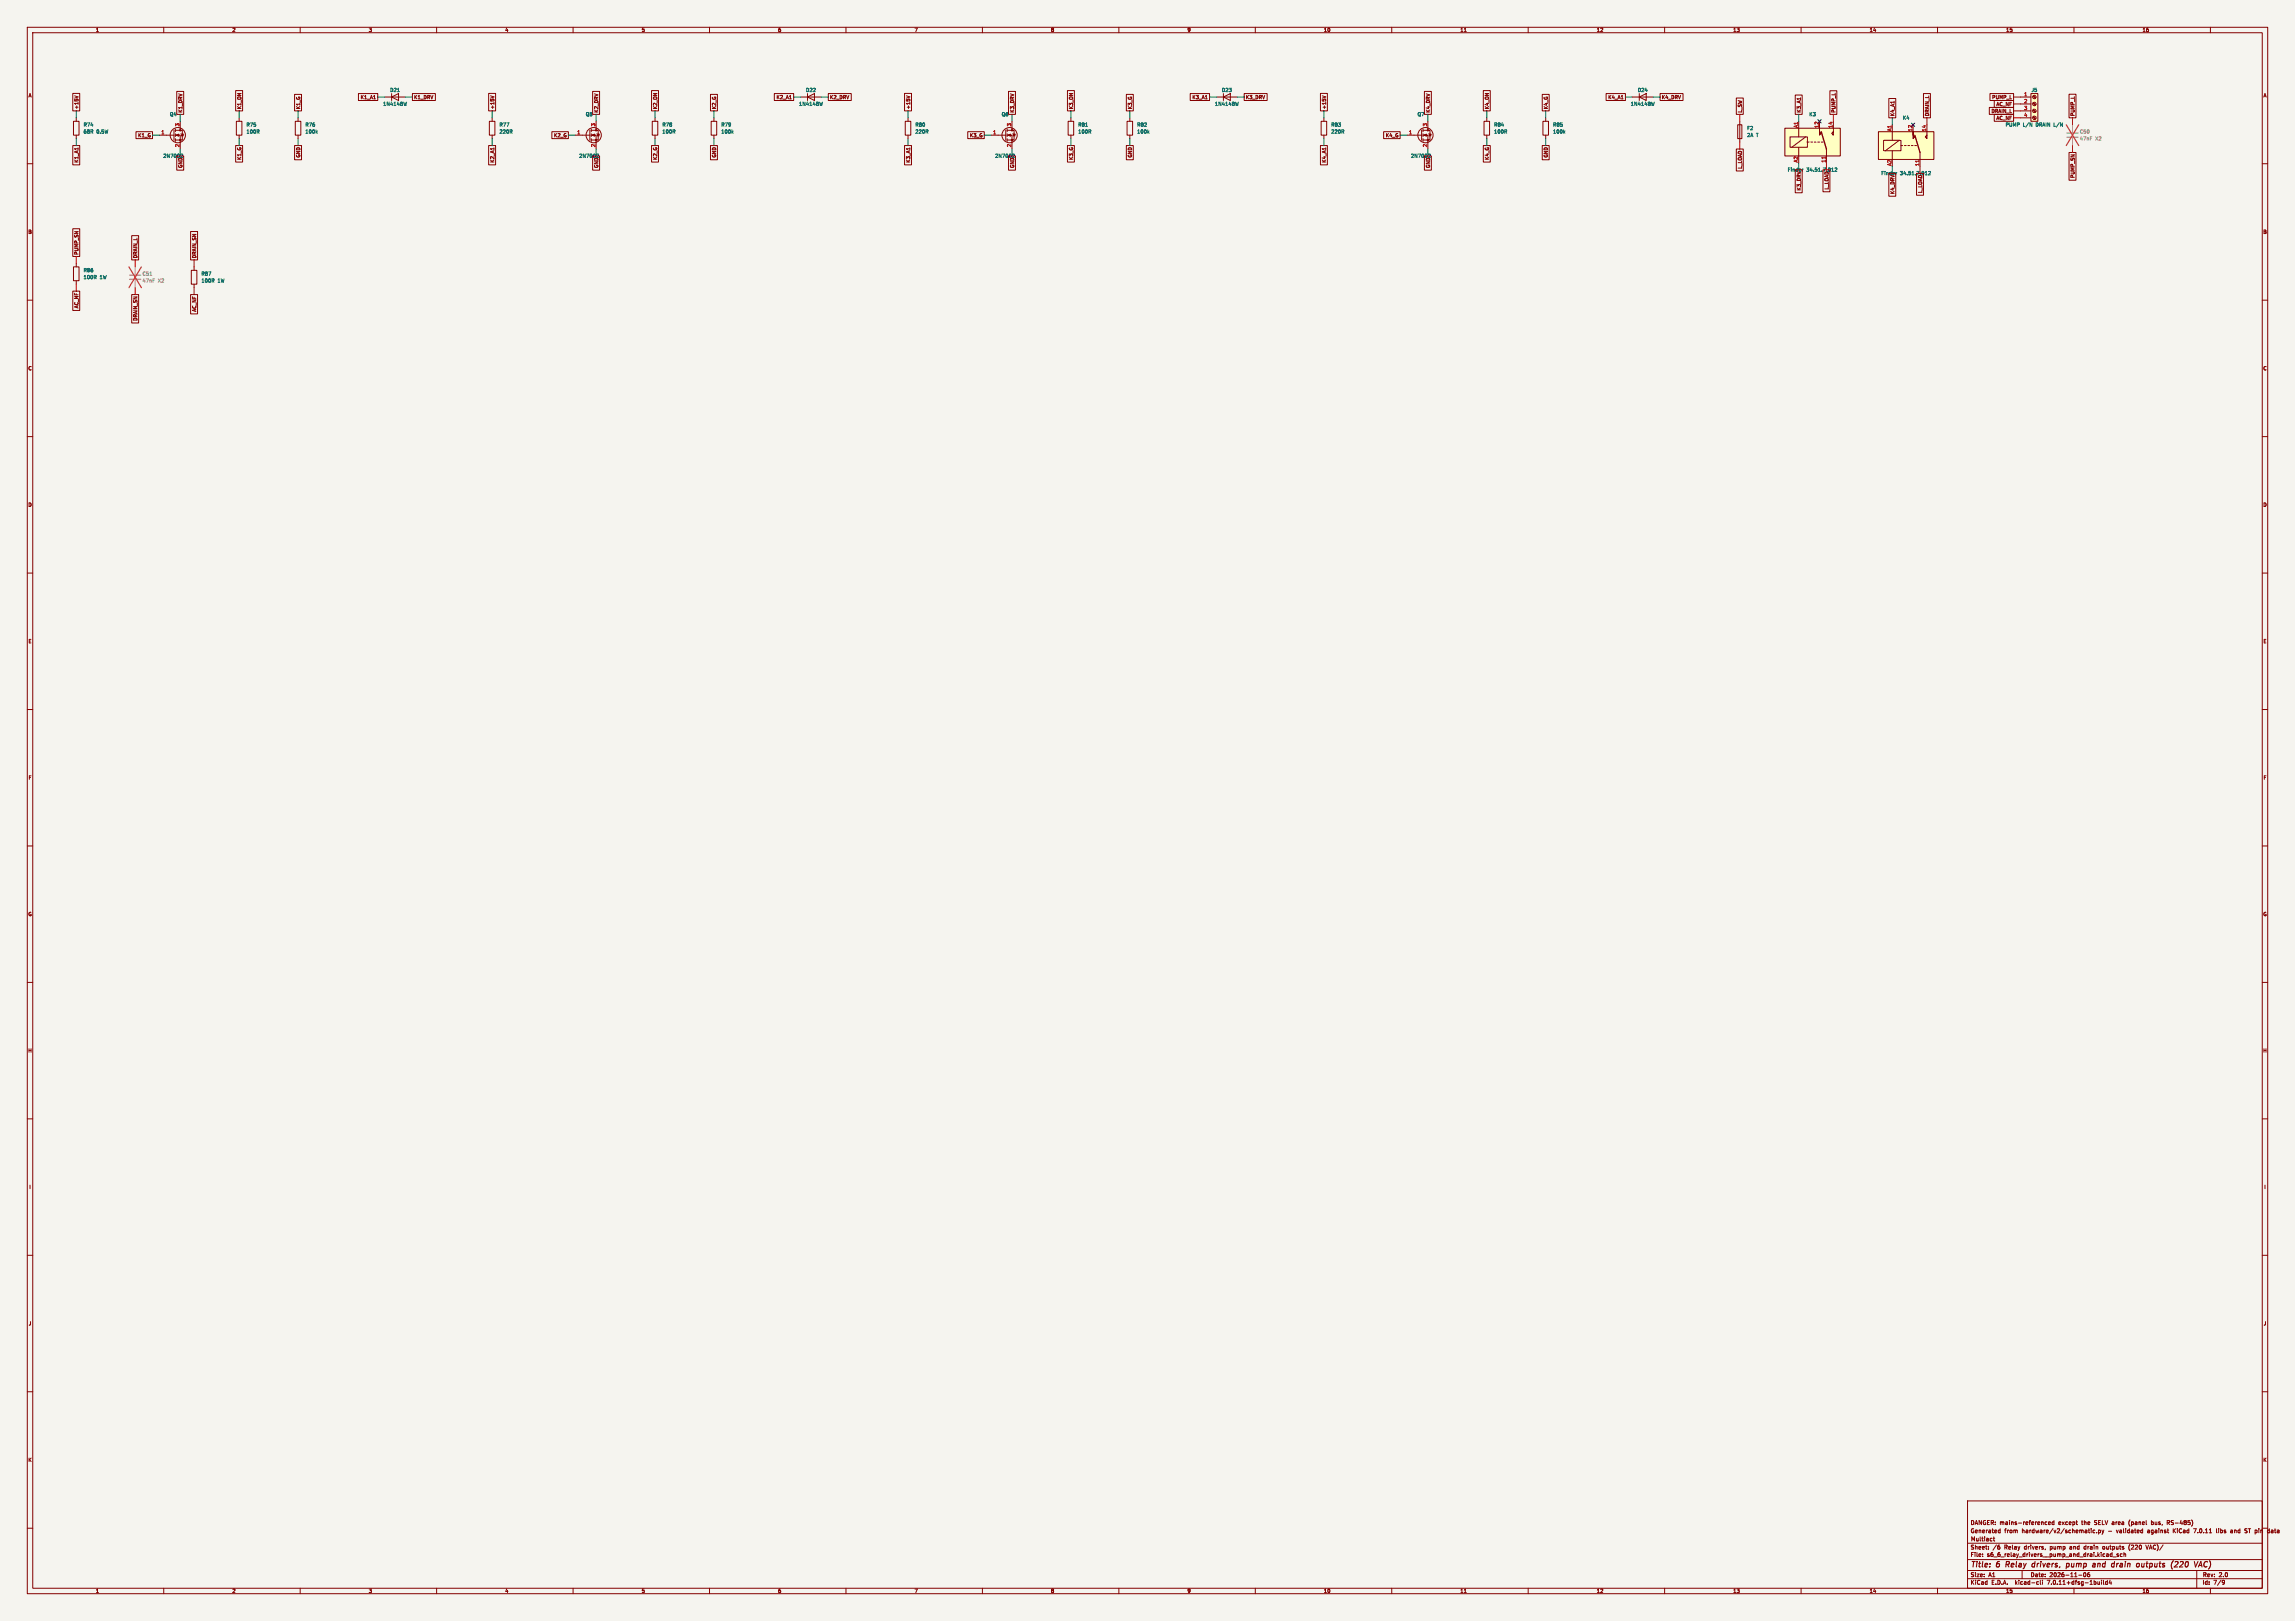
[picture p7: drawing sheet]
<svg xmlns="http://www.w3.org/2000/svg" width="841mm" height="594mm" viewBox="0 0 841 594" stroke-linecap="round" stroke-linejoin="round" font-family="sans-serif">
<defs><g id="words">
<g font-size="2.8" fill="#840000">
<text x="722" y="574.9">Title:</text>
<text x="731.7" y="574.9">6</text>
<text x="735.9" y="574.9">Relay</text>
<text x="746.3" y="574.9">drivers,</text>
<text x="759.7" y="574.9">pump</text>
<text x="770.1" y="574.9">and</text>
<text x="777.8" y="574.9">drain</text>
<text x="787.8" y="574.9">outputs</text>
<text x="801.3" y="574.9">(220</text>
</g>
<g font-size="2.1" fill="#840000">
<text x="722" y="562">Generated</text>
<text x="722" y="559">DANGER: mains-referenced</text>
<text x="734.5" y="562">from</text>
<text x="741" y="562">hardware/v2/schematic.py</text>
<text x="754.4" y="559">except</text>
<text x="763" y="559">the</text>
<text x="767.8" y="559">SELV area</text>
<text x="772.7" y="562">-</text>
<text x="775.8" y="562">validated</text>
<text x="780.6" y="559">(panel</text>
<text x="787.4" y="562">against</text>
<text x="789" y="559">bus,</text>
<text x="795" y="559">RS-485)</text>
<text x="796.9" y="562">KiCad</text>
<text x="804.6" y="562">7.0.11</text>
<text x="813" y="562">libs</text>
<text x="818.4" y="562">and</text>
<text x="823.8" y="562">ST pin</text>
<text x="832.4" y="562">data</text>
<text x="722" y="568">Sheet:</text>
<text x="722" y="565.2">Multiact</text>
<text x="730.2" y="568">/6</text>
<text x="734.5" y="568">Relay</text>
<text x="741.9" y="568">drivers,</text>
<text x="751.5" y="568">pump</text>
<text x="758.9" y="568">and</text>
<text x="764.2" y="568">drain</text>
<text x="771.2" y="568">outputs</text>
<text x="780.9" y="568">(220</text>
<text x="787.5" y="568">VAC)/</text>
<text x="722" y="570.7">File:</text>
<text x="728.1" y="570.7">s6_6_relay_drivers__pump_and_drai.kicad_sch</text>
<text x="722" y="580.9">KiCad</text>
<text x="722" y="578.1">Size:</text>
<text x="728.7" y="578.1">A1</text>
<text x="729.7" y="580.9">E.D.A.</text>
<text x="738.6" y="580.9">kicad-cli</text>
<text x="744" y="578.1">Date:</text>
<text x="750.5" y="580.9">7.0.11+dfsg-1build4</text>
<text x="751" y="578.1">2026-11-06</text>
<text x="807" y="578.3">Rev:</text>
<text x="807" y="580.9">Id:</text>
<text x="811.1" y="580.9">7/9</text>
<text x="813.4" y="578.3">2.0</text>
</g>
<g font-size="1.8" fill="#840000">
<text x="35" y="11.9">1</text>
<text x="85" y="11.9">2</text>
<text x="135" y="11.9">3</text>
<text x="185" y="11.9">4</text>
<text x="235" y="11.9">5</text>
<text x="285" y="11.9">6</text>
<text x="335" y="11.9">7</text>
<text x="385" y="11.9">8</text>
<text x="435" y="11.9">9</text>
<text x="485" y="11.9">10</text>
<text x="535" y="11.9">11</text>
<text x="585" y="11.9">12</text>
<text x="635" y="11.9">13</text>
<text x="685" y="11.9">14</text>
<text x="735" y="11.9">15</text>
<text x="785" y="11.9">16</text>
<text x="10.3" y="35.9">A</text>
<text x="829.3" y="35.9">A</text>
<text x="28.9" y="40.2" transform="rotate(-90 28.9 40.2)">+15V</text>
<text x="67" y="41.4" transform="rotate(-90 67 41.4)">K1_DRV</text>
<text x="88.6" y="40.2" transform="rotate(-90 88.6 40.2)">K1_ON</text>
<text x="110.2" y="40.2" transform="rotate(-90 110.2 40.2)">K1_G</text>
<text x="132" y="36.5">K1_A1</text>
<text x="151.6" y="36.5">K1_DRV</text>
<text x="181.3" y="40.2" transform="rotate(-90 181.3 40.2)">+15V</text>
<text x="219.4" y="41.4" transform="rotate(-90 219.4 41.4)">K2_DRV</text>
<text x="241" y="40.2" transform="rotate(-90 241 40.2)">K2_ON</text>
<text x="262.6" y="40.2" transform="rotate(-90 262.6 40.2)">K2_G</text>
<text x="284.4" y="36.5">K2_A1</text>
<text x="304" y="36.5">K2_DRV</text>
<text x="333.7" y="40.2" transform="rotate(-90 333.7 40.2)">+15V</text>
<text x="371.8" y="41.4" transform="rotate(-90 371.8 41.4)">K3_DRV</text>
<text x="393.4" y="40.2" transform="rotate(-90 393.4 40.2)">K3_ON</text>
<text x="415" y="40.2" transform="rotate(-90 415 40.2)">K3_G</text>
<text x="436.8" y="36.5">K3_A1</text>
<text x="456.4" y="36.5">K3_DRV</text>
<text x="486.1" y="40.2" transform="rotate(-90 486.1 40.2)">+15V</text>
<text x="524.2" y="41.4" transform="rotate(-90 524.2 41.4)">K4_DRV</text>
<text x="545.8" y="40.2" transform="rotate(-90 545.8 40.2)">K4_ON</text>
<text x="567.4" y="40.2" transform="rotate(-90 567.4 40.2)">K4_G</text>
<text x="589.2" y="36.5">K4_A1</text>
<text x="608.8" y="36.5">K4_DRV</text>
<text x="638.5" y="41.4" transform="rotate(-90 638.5 41.4)">L_SW</text>
<text x="660.1" y="41.4" transform="rotate(-90 660.1 41.4)">K3_A1</text>
<text x="672.8" y="41.4" transform="rotate(-90 672.8 41.4)">PUMP_L</text>
<text x="729.6" y="41.6">DRAIN_L</text>
<text x="729.9" y="36.5">PUMP_L</text>
<text x="731.4" y="39.1">AC_NF</text>
<text x="694.4" y="42.7" transform="rotate(-90 694.4 42.7)">K4_A1</text>
<text x="707.1" y="42.7" transform="rotate(-90 707.1 42.7)">DRAIN_L</text>
<text x="731.4" y="44.1">AC_NF</text>
<text x="760.4" y="42.7" transform="rotate(-90 760.4 42.7)">PUMP_L</text>
<text x="50.5" y="50.5">K1_G</text>
<text x="202.9" y="50.5">K2_G</text>
<text x="355.3" y="50.5">K3_G</text>
<text x="507.7" y="50.5">K4_G</text>
<text x="28.9" y="59.8" transform="rotate(-90 28.9 59.8)">K1_A1</text>
<text x="88.6" y="58.7" transform="rotate(-90 88.6 58.7)">K1_G</text>
<text x="110.2" y="57.9" transform="rotate(-90 110.2 57.9)">GND</text>
<text x="181.3" y="59.8" transform="rotate(-90 181.3 59.8)">K2_A1</text>
<text x="241" y="58.7" transform="rotate(-90 241 58.7)">K2_G</text>
<text x="262.6" y="57.9" transform="rotate(-90 262.6 57.9)">GND</text>
<text x="333.7" y="59.8" transform="rotate(-90 333.7 59.8)">K3_A1</text>
<text x="393.4" y="58.7" transform="rotate(-90 393.4 58.7)">K3_G</text>
<text x="415" y="57.9" transform="rotate(-90 415 57.9)">GND</text>
<text x="486.1" y="59.8" transform="rotate(-90 486.1 59.8)">K4_A1</text>
<text x="545.8" y="58.7" transform="rotate(-90 545.8 58.7)">K4_G</text>
<text x="567.4" y="57.9" transform="rotate(-90 567.4 57.9)">GND</text>
<text x="67" y="61.7" transform="rotate(-90 67 61.7)">GND</text>
<text x="219.4" y="61.7" transform="rotate(-90 219.4 61.7)">GND</text>
<text x="371.8" y="61.7" transform="rotate(-90 371.8 61.7)">GND</text>
<text x="524.2" y="61.7" transform="rotate(-90 524.2 61.7)">GND</text>
<text x="638.5" y="62" transform="rotate(-90 638.5 62)">L_LOAD</text>
<text x="654.9" y="63.1">Finder</text>
<text x="689.2" y="64.4">Finder</text>
<text x="760.4" y="65.4" transform="rotate(-90 760.4 65.4)">PUMP_SN</text>
<text x="660.1" y="70" transform="rotate(-90 660.1 70)">K3_DRV</text>
<text x="670.2" y="69.6" transform="rotate(-90 670.2 69.6)">L_LOAD</text>
<text x="694.4" y="71.3" transform="rotate(-90 694.4 71.3)">K4_DRV</text>
<text x="704.5" y="70.9" transform="rotate(-90 704.5 70.9)">L_LOAD</text>
<text x="10.3" y="85.9">B</text>
<text x="829.2" y="85.9">B</text>
<text x="28.9" y="93.5" transform="rotate(-90 28.9 93.5)">PUMP_SN</text>
<text x="50.5" y="94.8" transform="rotate(-90 50.5 94.8)">DRAIN_L</text>
<text x="72.1" y="94.8" transform="rotate(-90 72.1 94.8)">DRAIN_SN</text>
<text x="28.9" y="113.1" transform="rotate(-90 28.9 113.1)">AC_NF</text>
<text x="50.5" y="117.7" transform="rotate(-90 50.5 117.7)">DRAIN_SN</text>
<text x="72.1" y="114.4" transform="rotate(-90 72.1 114.4)">AC_NF</text>
<text x="10.3" y="135.9">C</text>
<text x="829.2" y="135.9">C</text>
<text x="10.3" y="185.9">D</text>
<text x="829.2" y="185.9">D</text>
<text x="10.3" y="235.9">E</text>
<text x="829.3" y="235.9">E</text>
<text x="10.3" y="285.9">F</text>
<text x="829.3" y="285.9">F</text>
<text x="10.3" y="335.9">G</text>
<text x="829.2" y="335.9">G</text>
<text x="10.2" y="385.9">H</text>
<text x="829.2" y="385.9">H</text>
<text x="10.6" y="435.9">I</text>
<text x="829.6" y="435.9">I</text>
<text x="10.4" y="485.9">J</text>
<text x="829.4" y="485.9">J</text>
<text x="10.3" y="535.9">K</text>
<text x="829.2" y="535.9">K</text>
<text x="35" y="583.9">1</text>
<text x="85" y="583.9">2</text>
<text x="135" y="583.9">3</text>
<text x="185" y="583.9">4</text>
<text x="235" y="583.9">5</text>
<text x="285" y="583.9">6</text>
<text x="335" y="583.9">7</text>
<text x="385" y="583.9">8</text>
<text x="435" y="583.9">9</text>
<text x="485" y="583.9">10</text>
<text x="535" y="583.9">11</text>
<text x="585" y="583.9">12</text>
<text x="635" y="583.9">13</text>
<text x="685" y="583.9">14</text>
<text x="735" y="583.9">15</text>
<text x="785" y="583.9">16</text>
</g>
<g font-size="1.8" fill="#006464">
<text x="142.8" y="33.9">D21</text>
<text x="295.2" y="33.9">D22</text>
<text x="447.6" y="33.9">D23</text>
<text x="600" y="33.9">D24</text>
<text x="744.3" y="33.9">J5</text>
<text x="140.3" y="39">1N4148W</text>
<text x="292.7" y="39">1N4148W</text>
<text x="445.1" y="39">1N4148W</text>
<text x="597.5" y="39">1N4148W</text>
<text x="30.5" y="46.6">R74</text>
<text x="62.1" y="42.8">Q4</text>
<text x="90.2" y="46.6">R75</text>
<text x="111.8" y="46.6">R76</text>
<text x="182.9" y="46.6">R77</text>
<text x="214.5" y="42.8">Q5</text>
<text x="242.6" y="46.6">R78</text>
<text x="264.2" y="46.6">R79</text>
<text x="335.3" y="46.6">R80</text>
<text x="366.9" y="42.8">Q6</text>
<text x="395" y="46.6">R81</text>
<text x="416.6" y="46.6">R82</text>
<text x="487.7" y="46.6">R83</text>
<text x="519.3" y="42.8">Q7</text>
<text x="547.4" y="46.6">R84</text>
<text x="569" y="46.6">R85</text>
<text x="640.1" y="47.9">F2</text>
<text x="662.9" y="42.8">K3</text>
<text x="697.2" y="44">K4</text>
<text x="734.8" y="46.6">PUMP</text>
<text x="741.3" y="46.6">L/N</text>
<text x="746.2" y="46.6">DRAIN L/N</text>
<text x="30.5" y="49.1">68R</text>
<text x="35.3" y="49.1">0.5W</text>
<text x="90.2" y="49.1">100R</text>
<text x="111.8" y="49.1">100k</text>
<text x="182.9" y="49.1">220R</text>
<text x="242.6" y="49.1">100R</text>
<text x="264.2" y="49.1">100k</text>
<text x="335.3" y="49.1">220R</text>
<text x="395" y="49.1">100R</text>
<text x="416.6" y="49.1">100k</text>
<text x="487.7" y="49.1">220R</text>
<text x="547.4" y="49.1">100R</text>
<text x="569" y="49.1">100k</text>
<text x="640.1" y="50.4">2A</text>
<text x="643.6" y="50.4">T</text>
<text x="59.7" y="58">2N7002</text>
<text x="212.1" y="58">2N7002</text>
<text x="364.5" y="58">2N7002</text>
<text x="516.9" y="58">2N7002</text>
<text x="662" y="63.1">34.51.7.012</text>
<text x="696.3" y="64.4">34.51.7.012</text>
<text x="30.5" y="99.9">R86</text>
<text x="73.7" y="101.2">R87</text>
<text x="30.5" y="102.5">100R</text>
<text x="36.6" y="102.5">1W</text>
<text x="73.7" y="103.7">100R</text>
<text x="79.7" y="103.7">1W</text>
</g>
<g font-size="1.8" fill="#a90000">
<text x="741.6" y="35.3">1</text>
<text x="741.6" y="37.8">2</text>
<text x="741.6" y="40.4">3</text>
<text x="65.8" y="46.4" transform="rotate(-90 65.8 46.4)">3</text>
<text x="218.2" y="46.4" transform="rotate(-90 218.2 46.4)">3</text>
<text x="370.6" y="46.4" transform="rotate(-90 370.6 46.4)">3</text>
<text x="523" y="46.4" transform="rotate(-90 523 46.4)">3</text>
<text x="658.9" y="47" transform="rotate(-90 658.9 47)">A1</text>
<text x="666.5" y="47" transform="rotate(-90 666.5 47)">12</text>
<text x="671.6" y="47" transform="rotate(-90 671.6 47)">14</text>
<text x="741.6" y="42.9">4</text>
<text x="59" y="49.3">1</text>
<text x="211.4" y="49.3">1</text>
<text x="363.8" y="49.3">1</text>
<text x="516.2" y="49.3">1</text>
<text x="693.2" y="48.2" transform="rotate(-90 693.2 48.2)">A1</text>
<text x="700.8" y="48.3" transform="rotate(-90 700.8 48.3)">12</text>
<text x="705.9" y="48.3" transform="rotate(-90 705.9 48.3)">14</text>
<text x="65.8" y="54" transform="rotate(-90 65.8 54)">2</text>
<text x="218.2" y="54" transform="rotate(-90 218.2 54)">2</text>
<text x="370.6" y="54" transform="rotate(-90 370.6 54)">2</text>
<text x="523" y="54" transform="rotate(-90 523 54)">2</text>
<text x="658.9" y="59.7" transform="rotate(-90 658.9 59.7)">A2</text>
<text x="669" y="59.7" transform="rotate(-90 669 59.7)">11</text>
<text x="693.2" y="60.9" transform="rotate(-90 693.2 60.9)">A2</text>
<text x="703.3" y="61" transform="rotate(-90 703.3 61)">11</text>
</g>
<g font-size="1.8" fill="#939391">
<text x="762" y="49.1">C50</text>
<text x="762" y="51.7">47nF</text>
<text x="767.8" y="51.7">X2</text>
<text x="52.1" y="101.2">C51</text>
<text x="52.1" y="103.7">47nF</text>
<text x="57.9" y="103.7">X2</text>
</g>
</g></defs>
<path d="M0 0h841v594h-841z" fill="#f5f4ef" stroke="#f5f4ef" stroke-width=".37"/>
<g fill="none" stroke="#840000" stroke-width=".37">
<path d="M10 10h821v574h-821zM12 12h817v570h-817zM60 10v2M110 10v2M160 10v2M210 10v2M260 10v2M310 10v2M360 10v2M410 10v2M460 10v2M510 10v2"/>
<path d="M536.6 11.6h.7M560 10v2M610 10v2M660 10v2M710 10v2M760 10v2M810 10v2M26.7 34.2h2.5v6.4h-2.5zM27.3 35.1l1.3 .4M64.8 33.5h2.5v8.4h-2.5zM86.4 33.2h2.5v7.4h-2.5zM107.9 34.6h2.6v6h-2.6z"/>
<path d="M131.4 34.3h7v2.5h-7zM136.9 36.2h.7M141 35.6h7.6M143.5 35.6l2.5-1.3v2.5zM143.5 34.3v2.5M151.1 34.3h8.4v2.5h-8.4zM179.1 34.2h2.5v6.4h-2.5zM179.7 35.1l1.3 .4M217.2 33.5h2.5v8.4h-2.5zM238.8 33.2h2.5v7.4h-2.5zM260.3 34.6h2.6v6h-2.6zM283.8 34.3h7v2.5h-7z"/>
<path d="M289.3 36.2h.7M293.4 35.6h7.6M295.9 35.6l2.5-1.3v2.5zM295.9 34.3v2.5M303.5 34.3h8.4v2.5h-8.4zM331.5 34.2h2.5v6.4h-2.5zM332.1 35.1l1.3 .4M369.6 33.5h2.5v8.4h-2.5zM391.2 33.2h2.5v7.4h-2.5zM412.7 34.6h2.6v6h-2.6zM436.2 34.3h7v2.5h-7zM441.7 36.2h.7"/>
<path d="M445.8 35.6h7.6M448.3 35.6l2.5-1.3v2.5zM448.3 34.3v2.5M455.9 34.3h8.4v2.5h-8.4zM483.9 34.2h2.5v6.4h-2.5zM484.5 35.1l1.3 .4M522 33.5h2.5v8.4h-2.5zM543.6 33.2h2.5v7.4h-2.5zM565.1 34.6h2.6v6h-2.6zM588.6 34.3h7v2.5h-7zM594.1 36.2h.7M598.2 35.6h7.6"/>
<path d="M600.7 35.6l2.5-1.3v2.5zM600.7 34.3v2.5M608.3 34.3h8.4v2.5h-8.4zM636.3 35.9h2.5v6h-2.5zM657.9 34.8h2.5v7.1h-2.5zM659.8 35.8v.8M670.6 33.3h2.5v8.6h-2.5zM692.1 36.1h2.6v7.1h-2.6zM694.1 37.1v.7M704.8 34.3h2.6v8.9h-2.6zM729 39.4h8.9v2.5h-8.9zM729.2 34.3h8.7v2.5h-8.7z"/>
<path d="M730.8 36.8h7.1v2.6h-7.1zM740.4 35.6h3.8M740.4 38.1h3.8M744.2 34.3h2.6v10.1h-2.6zM745 37.8l.8 .8M745 35.2l.8 .9M745.1 37.6l.9 .8M745.1 35.1l.9 .8M758.2 34.5h2.5v8.7h-2.5zM10 60h2M26.7 53.3h2.5v7.1h-2.5zM26.9 44.4h2.1v5.1h-2.1z"/>
<path d="M27.9 43.2v1.2M27.9 49.5v1.3M28.6 54.2v.7M49.8 48.3h6.1v2.5h-6.1zM58.4 49.5h5.4M63.8 47.6v3.8M64.3 49.5h1.7v5.1M64.3 47.8h2.5v3.5h-2.5M64.3 47.2v1.1M64.3 49v1M64.3 50.8v1M64.8 57.1h2.5v5.3h-2.5z"/>
<path d="M66 44.4v3.4M66.3 49l1 .3M66.8 49.1l.4 .7h-.8zM86.4 53.3h2.5v6.1h-2.5zM86.6 44.4h2v5.1h-2zM87.6 43.2v1.2M87.6 49.5v1.3M107.9 53.3h2.6v5.2h-2.6zM108.2 44.4h2v5.1h-2zM109.2 43.2v1.2M109.2 49.5v1.3M179.1 53.3h2.5v7.1h-2.5z"/>
<path d="M179.3 44.4h2.1v5.1h-2.1zM180.3 43.2v1.2M180.3 49.5v1.3M181 54.2v.7M202.2 48.3h6.1v2.5h-6.1zM210.8 49.5h5.4M216.2 47.6v3.8M216.7 49.5h1.7v5.1M216.7 47.8h2.5v3.5h-2.5M216.7 47.2v1.1M216.7 49v1M216.7 50.8v1"/>
<path d="M217.2 57.1h2.5v5.3h-2.5zM218.4 44.4v3.4M218.7 49l1 .3M219.2 49.1l.4 .7h-.8zM238.8 53.3h2.5v6.1h-2.5zM239 44.4h2v5.1h-2zM240 43.2v1.2M240 49.5v1.3M260.3 53.3h2.6v5.2h-2.6zM260.6 44.4h2v5.1h-2zM261.6 43.2v1.2M261.6 49.5v1.3"/>
<path d="M331.5 53.3h2.5v7.1h-2.5zM331.7 44.4h2.1v5.1h-2.1zM332.7 43.2v1.2M332.7 49.5v1.3M333.4 54.2v.7M354.6 48.3h6.1v2.5h-6.1zM363.2 49.5h5.4M368.6 47.6v3.8M369.1 49.5h1.7v5.1M369.1 47.8h2.5v3.5h-2.5M369.1 47.2v1.1M369.1 49v1"/>
<path d="M369.1 50.8v1M369.6 57.1h2.5v5.3h-2.5zM370.8 44.4v3.4M371.1 49l1 .3M371.6 49.1l.4 .7h-.8zM391.2 53.3h2.5v6.1h-2.5zM391.4 44.4h2v5.1h-2zM392.4 43.2v1.2M392.4 49.5v1.3M412.7 53.3h2.6v5.2h-2.6zM413 44.4h2v5.1h-2zM414 43.2v1.2"/>
<path d="M414 49.5v1.3M483.9 53.3h2.5v7.1h-2.5zM484.1 44.4h2.1v5.1h-2.1zM485.1 43.2v1.2M485.1 49.5v1.3M485.8 54.2v.7M507 48.3h6.1v2.5h-6.1zM515.6 49.5h5.4M521 47.6v3.8M521.5 49.5h1.7v5.1M521.5 47.8h2.5v3.5h-2.5M521.5 47.2v1.1"/>
<path d="M521.5 49v1M521.5 50.8v1M522 57.1h2.5v5.3h-2.5zM523.2 44.4v3.4M523.5 49l1 .3M524 49.1l.4 .7h-.8zM543.6 53.3h2.5v6.1h-2.5zM543.8 44.4h2v5.1h-2zM544.8 43.2v1.2M544.8 49.5v1.3M565.1 53.3h2.6v5.2h-2.6zM565.4 44.4h2v5.1h-2z"/>
<path d="M566.4 43.2v1.2M566.4 49.5v1.3M636.3 54.6h2.5v8.1h-2.5zM636.8 45.7h1.5v5.1h-1.5zM637.5 44.4v7.7M654 47h20.4v10.1h-20.4zM656 50.2h6.3v3.8h-6.3zM659.1 44.4v5.8M659.1 54v3.1M661.7 50.2l-5.1 3.8M662.3 52.1h.6M663.6 52.1h.6"/>
<path d="M664.8 52.1h.7M666.1 52.1h.6M666.7 44.4v2.6M667.4 52.1h.6M669.3 54.6v5.1M671.8 44.4v5.1l-.6-.6 .6-.6M688.3 48.3h20.4v10.1h-20.4zM690.2 51.4h6.4v3.8h-6.4zM693.4 45.7v5.7M693.4 55.2v3.2M696 51.4l-5.1 3.8M696.6 53.3h.6"/>
<path d="M697.9 53.3h.6M699.1 53.3h.7M700.4 53.3h.6M701 45.7v2.6M701.7 53.3h.6M703.6 55.9v5.1M706.1 45.7v5.1l-.6-.6 .6-.7M730.8 41.9h7.1v2.5h-7.1zM740.4 40.6h3.8M740.4 43.2h3.8M745 42.8l.8 .9M745 40.3l.8 .8"/>
<path d="M745.1 42.7l.9 .8M745.1 40.1l.9 .9M758.2 55.9h2.5v10.1h-2.5zM829 60h2M657.9 62.2h2.5v8.4h-2.5zM668 62.2h2.6v8.1h-2.6zM692.1 63.5h2.6v8.4h-2.6zM702.3 63.5h2.5v8h-2.5zM26.7 83.8h2.5v10.2h-2.5zM26.9 97.8h2.1v5.1h-2.1zM27.9 96.5v1.3M48.3 86.4h2.5v8.8h-2.5z"/>
<path d="M69.8 84.8h2.6v10.4h-2.6zM70.1 99.1h2v5h-2zM71.1 97.8v1.3M10 110h2M26.7 106.7h2.5v7.1h-2.5zM27.9 102.9v1.2M48.3 107.9h2.5v10.5h-2.5zM69.8 107.9h2.6v7.1h-2.6zM71.1 104.1v1.3M829 110h2M10 160h2M829 160h2"/>
<path d="M10 210h2M829 210h2M10 260h2M829 260h2M10 310h2M829 310h2M10 360h2M829 360h2M10 410h2M829 410h2M10 460h2M829 460h2"/>
<path d="M10 510h2M829 510h2M10 560h2M721 550h108v32h-108zM749.5 558.6h.6M749.5 557.8h.6M750.7 558.2l.7-.2-.1-.2-.6 .1v.7h.6M752.7 557.2v1.4h-.6l-.1-.8h.7M760.7 557.7h.6M761.2 558.7h.1M788.4 557.2l.1 1.5M788.5 557.7l-.1 .1"/>
<path d="M794.2 558h.5M794.7 557.2h-.5v1.5M803.3 557.3l.2 .7-.2 1M721 578.5h108M721 575.5h108M721 571.5h108M721 565.5h108M726.5 570.2h.1M726.5 570.2v.1M726.5 569.5v.1M728.7 567.5v.2M728.7 566.8v.1"/>
<path d="M730.4 563.7h.6M730.6 563.2v1.3l.4 .2M732.4 561.6h.6M732.4 560.8h.6M732.5 566.2h.2M732.6 566.8l.3 .2-.3 .7M733 560.2v1.5M741 575.5v3M746.6 579.6l.4 .1M747.7 579.1l.2 1.5M748.5 579.1v.1M748.5 579.6v1"/>
<path d="M749.5 567.6l-.1 .3M761.7 577.2h1.2M763.7 576.4a.72 .72 0 0 0-.3 .9 .72 .72 0 0 0 .8 .4l.2-.5-.2-.8M765 577v.1M765.1 576.9l-.1 .1M765.2 576.4l-.2 1.1 .2 .3 .5-.1v-.7l-.6-.1M766.3 560.2v.1M766.3 560.7v1M767 561.5l.1 .1M767.1 561.6h.6M767.7 560.8h-.7v.7M768.4 561.6h.1"/>
<path d="M768.3 561.5l.1 .1M769 561.6h.6M769 560.8h.7v.7M769 560.7v1.5M769.7 561.5l-.1 .1M770.1 579.1v.1M770.1 579.6v1M770.2 560.7l.4 1M770.6 561.7l-.4 .5M770.6 566.8v.7M770.8 579.1l.2 1.5M771 560.7l-.4 1"/>
<path d="M772.2 579.7l-.4-.1-.3 .3 .2 .6h.5M772.2 579.1v1.5M773.2 579l-.3 1.1h.9M773.6 579.6v1M774 568.9v1.5M774 569.5l-.5-.1-.3 .3 .2 .6h.6M774.3 570.5h1.2M775.7 569.7l.7 .4-.2 .3-.5-.1M775.7 569.6v.1M776.3 569.5l-.6 .1M777.7 569.5l-.5-.1-.2 .3 .1 .6h.6M778.3 569.5h.6l.1 .9"/>
<path d="M778.3 568.9v1.5M780.3 566.3l-.2 .7 .2 1M784.7 560.7l.5 .1M785.2 561.6l-.5 .1M785.2 560.2v1.5M786.3 566.2l.5 1.5M803.8 560.2h1M805 575.5v6.5M812.2 560.2l.3 1.5M814.6 579.1l.5 .1 .1 .7-.3 .6-.4 .1M815 579.9l-.4 .1M815.1 579.9h-.1"/>
<path d="M815.2 579.7l-.1 .2M817.9 560.7l-.4 .1M818 561.1l-.6 .2 .1 .3 .5 .1M822.6 561.6l.6 .1M823.2 560.2l-.6 .3 .6 .5M831 561.6h.6M831 560.8h.6M831.6 560.2v1.5M60 582v2M110 582v2M160 582v2M210 582v2"/>
<path d="M260 582v2M310 582v2M360 582v2M410 582v2M460 582v2M510 582v2M536.6 583.6h.7M560 582v2M610 582v2M660 582v2M710 582v2M747 580.5l-.4 .1"/>
<path d="M760 582v2M810 582v2"/>
<circle cx="745.5" cy="38.1" r=".63"/>
<circle cx="745.5" cy="35.6" r=".63"/>
<circle cx="65.2" cy="49.5" r="2.79"/>
<circle cx="217.6" cy="49.5" r="2.79"/>
<circle cx="370" cy="49.5" r="2.79"/>
<circle cx="522.4" cy="49.5" r="2.79"/>
<circle cx="745.5" cy="40.6" r=".63"/>
<circle cx="745.5" cy="43.2" r=".63"/>
</g>
<g fill="none" stroke="#840000" stroke-width=".4">
<path d="M735.3 572.2l-.3 2M745.6 573h-.7l-.3 .8 .3 .4 .6-.1M745.7 572.2l-.2 2M757.4 573l.5-.1 .4 .4-.3 .8h-.8M757.4 572.9l-.3 2M768.8 572.9l-.2 1.3M769.4 572.9l-.6 .2M776.1 572.9h.2M777.1 573.4l-.3 .3v.4l.7 .1M777.2 572.9l-.2 .1M785.7 572.9l-.1 1.3M786.4 572.9h.8"/>
<path d="M786.8 572.2l-.2 1.7 .4 .3M796.4 571.9l-.3 .4M798.9 572.4l.8-.2 .3 .6-1.4 1.4h1.3M808.7 574l-.8 .1M808.9 572.4l-.5-.2-.5 .3M809.7 571.9a2.32 2.32 0 0 1-.4 3.1"/>
</g>
<g fill="none" stroke="#006464" stroke-width=".37">
<path d="M145.7 33.6h.7M149 37.4l-.3 1.3M301.4 37.4l-.3 1.3M453.8 37.4l-.3 1.3M606.2 37.4l-.3 1.3M66.4 56.5h.4l.1 .3-.7 .9M115.9 48.4l.4 .4M116.3 48l-.5 .5M218.8 56.5h.4l.1 .3-.7 .9M268.3 48.4l.4 .4M268.7 48l-.5 .5M371.2 56.5h.4l.1 .3-.7 .9"/>
<path d="M397.8 46.3h.7M420.7 48.4l.4 .4M421.1 48l-.5 .5M523.6 56.5h.4l.1 .3-.7 .9M573.1 48.4l.4 .4M573.5 48l-.5 .5M743.9 45l.7 1.3v-1.3M660.8 62h-.2M671.2 62.8h.7M672.4 61.7l.5-.2 .2 .4-.8 .9h.8M695.1 63.2l-.3 .1M705.5 64.1h.7"/>
<path d="M706.7 62.9l.5-.1 .2 .4-.8 .9h.8"/>
</g>
<g fill="#ffffc2" stroke="#ffffc2" stroke-width=".37">
<path d="M688.3 48.3h20.4v10.1h-20.4z"/>
<path d="M654 47h20.4v10.1h-20.4z"/>
<path d="M744.2 34.3h2.6v10.1h-2.6z"/>
</g>
<path d="M667.4 48.3l1.9 6.3M701.7 49.5l1.9 6.4" fill="none" stroke="#840000" stroke-width=".51"/>
<g fill="#840000" stroke="#840000" stroke-width=".37">
<path d="M701 48.3v1.2l.7 .7-.7 .6z"/>
<path d="M216.9 49.5l1-.4v.8z"/>
<path d="M666.7 47v1.3l.7 .6-.7 .6z"/>
<path d="M369.3 49.5l1-.4v.8z"/>
<path d="M521.7 49.5l1-.4v.8z"/>
<path d="M64.5 49.5l1-.4v.8z"/>
<circle cx="218.4" cy="51.3" r=".25"/>
<circle cx="218.4" cy="47.8" r=".25"/>
<circle cx="370.8" cy="51.3" r=".25"/>
<circle cx="370.8" cy="47.8" r=".25"/>
<circle cx="523.2" cy="51.3" r=".25"/>
<circle cx="523.2" cy="47.8" r=".25"/>
<circle cx="66" cy="51.3" r=".25"/>
<circle cx="66" cy="47.8" r=".25"/>
</g>
<path d="M668.9 57.5v.7M703.2 58.7v.7" fill="none" stroke="#a90000" stroke-width=".37"/>
<path d="M757.4 50.3h4.1M757.4 48.8h4.1M47.5 102.4h4.1M47.5 100.8h4.1" fill="none" stroke="#9c9b98" stroke-width=".51"/>
<path d="M759.5 45.7v2.8M759.5 50.5v2.8M49.5 97.8v2.8M49.5 102.6v2.8" fill="none" stroke="#9c9b98" stroke-width=".37"/>
<path d="M54.9 100.9h.7" fill="none" stroke="#939391" stroke-width=".37"/>
<path d="M757.2 45.7l4.5 7.6M761.7 45.7l-4.5 7.6M47.2 97.8l4.6 7.6M51.8 97.8l-4.6 7.6" fill="none" stroke="#eb3a3d" stroke-width=".46"/>
<g fill="none" stroke="#009600" stroke-width=".37">
<path d="M138.4 35.6h2.6M148.6 35.6h2.5M290.8 35.6h2.6M301 35.6h2.5M443.2 35.6h2.6M453.4 35.6h2.5M595.6 35.6h2.6M605.8 35.6h2.5M27.9 40.6v2.6M27.9 50.8v2.5M55.9 49.5h2.5M66 41.9v2.5"/>
<path d="M66 54.6v2.5M87.6 40.6v2.6M87.6 50.8v2.5M109.2 40.6v2.6M109.2 50.8v2.5M180.3 40.6v2.6M180.3 50.8v2.5M208.3 49.5h2.5M218.4 41.9v2.5M218.4 54.6v2.5M240 40.6v2.6M240 50.8v2.5"/>
<path d="M261.6 40.6v2.6M261.6 50.8v2.5M332.7 40.6v2.6M332.7 50.8v2.5M360.7 49.5h2.5M370.8 41.9v2.5M370.8 54.6v2.5M392.4 40.6v2.6M392.4 50.8v2.5M414 40.6v2.6M414 50.8v2.5M485.1 40.6v2.6"/>
<path d="M485.1 50.8v2.5M513.1 49.5h2.5M523.2 41.9v2.5M523.2 54.6v2.5M544.8 40.6v2.6M544.8 50.8v2.5M566.4 40.6v2.6M566.4 50.8v2.5M659.1 41.9v2.5M659.1 59.7v2.5M693.4 43.2v2.5M693.4 61v2.5"/>
</g>
<g fill="none" stroke="#c20000" stroke-width=".37">
<path d="M737.9 38.1h2.5M737.9 35.6h2.5M637.5 41.9v2.5M637.5 52.1v2.5M669.3 59.7v2.5M671.8 41.9v2.5M706.1 43.2v2.5M737.9 40.6h2.5M737.9 43.2h2.5M759.5 43.2v2.5M759.5 53.3v2.6M703.6 61v2.5"/>
<path d="M27.9 94v2.5M49.5 95.2v2.6M71.1 95.2v2.6M27.9 104.1v2.6M49.5 105.4v2.5M71.1 105.4v2.5"/>
</g>
<path d="M666.1 43.8l1.3 1.3M667.4 43.8l-1.3 1.3M700.4 45.1l1.2 1.2M701.6 45.1l-1.2 1.2" fill="none" stroke="#000084" stroke-width=".37"/>
<use href="#words"/>
</svg>
